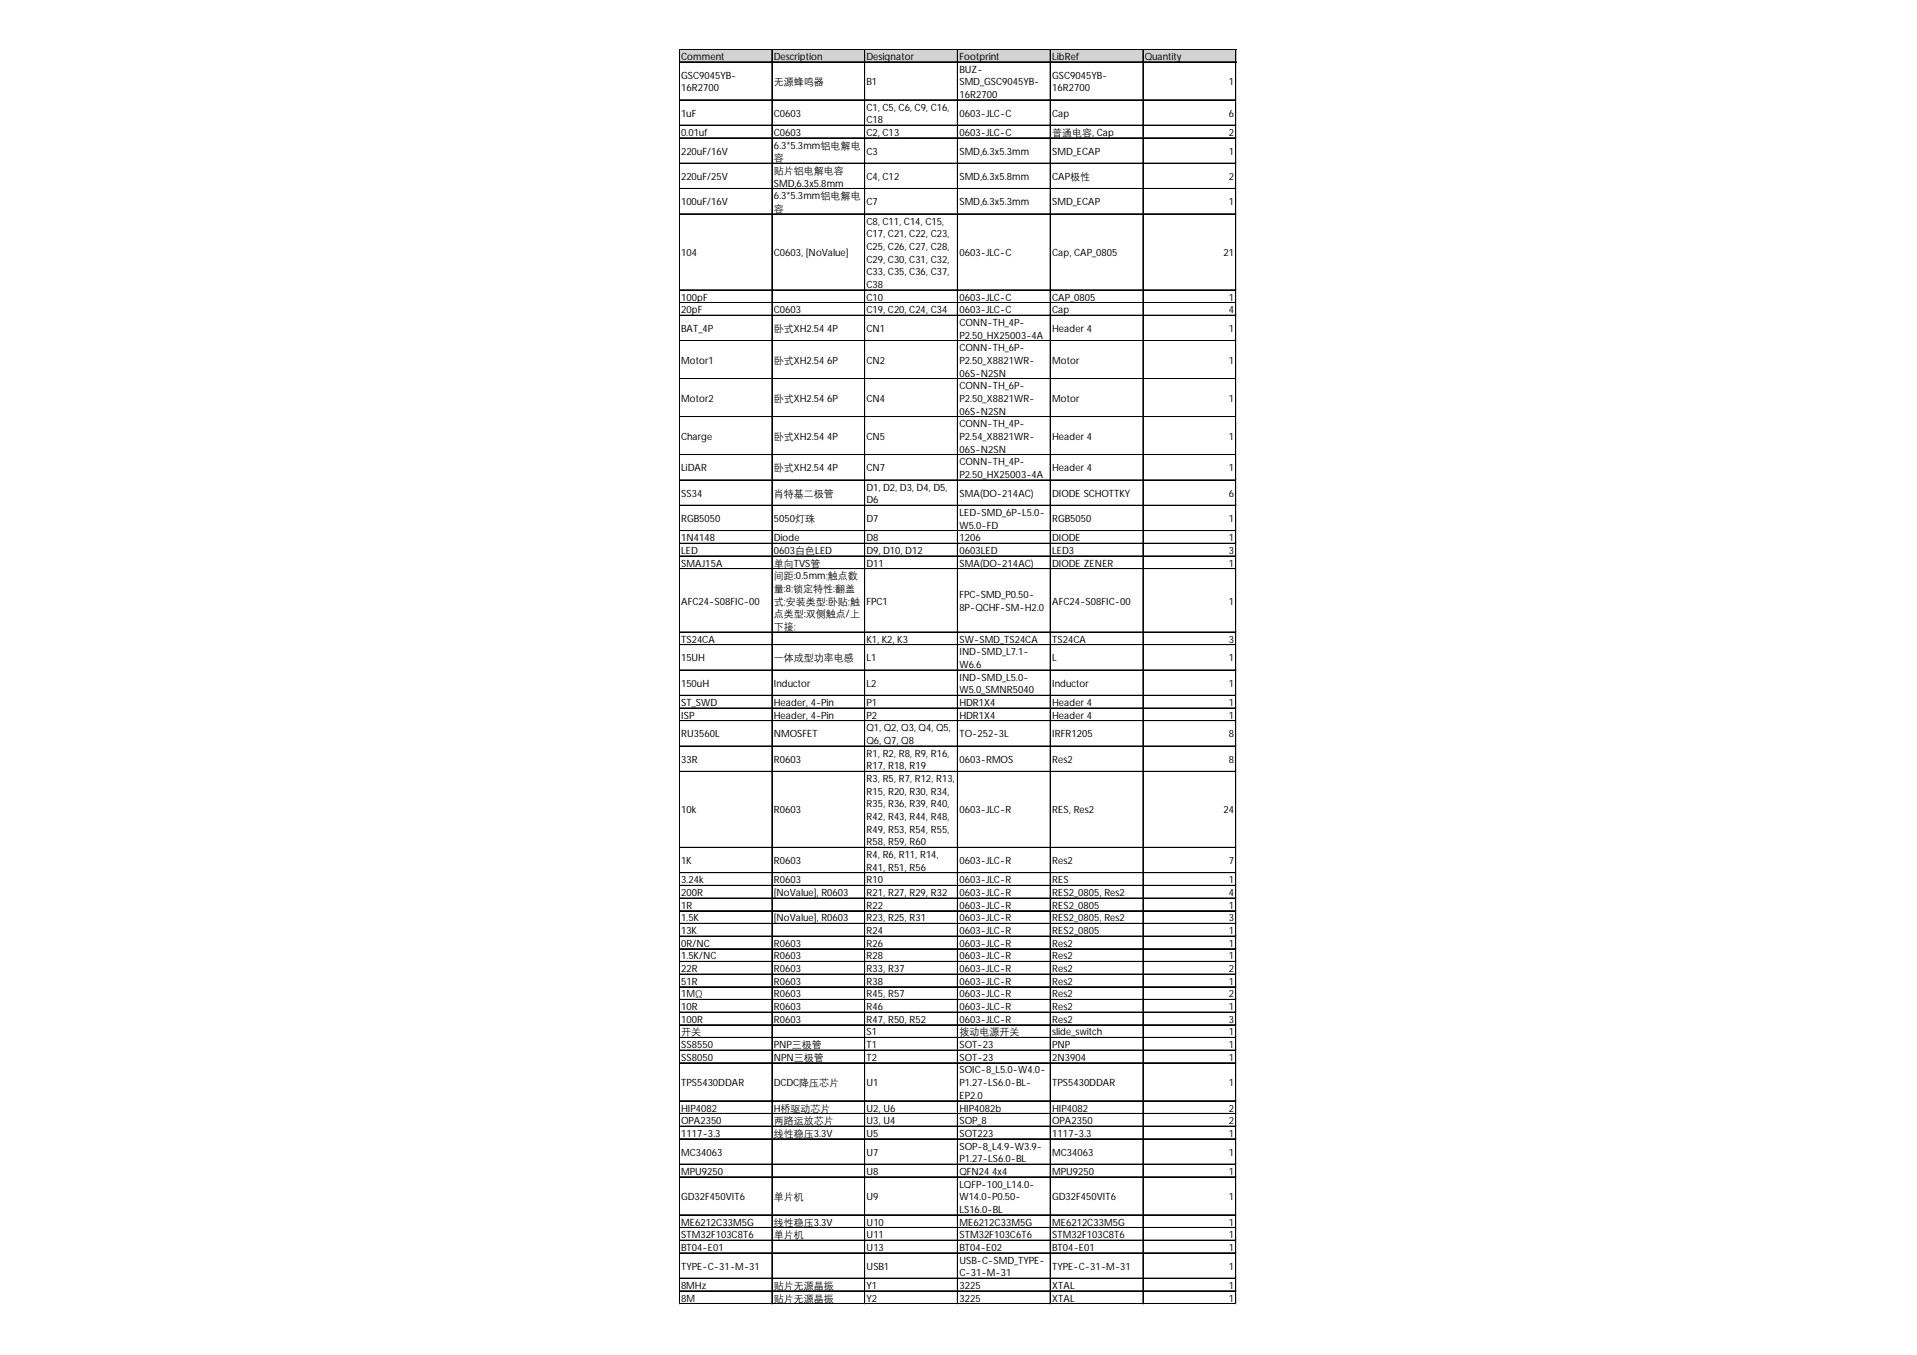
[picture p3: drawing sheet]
<svg xmlns="http://www.w3.org/2000/svg" width="297mm" height="210mm" viewBox="0 0 297 210" stroke-linecap="round" stroke-linejoin="round" font-family="sans-serif">
<defs><g id="words">
<g font-size="1.5">
<text x="105.5" y="9.3">Comment</text>
<text x="119.9" y="9.3">Description</text>
<text x="134.3" y="9.3">Designator</text>
<text x="148.7" y="9.3">Footprint</text>
<text x="148.7" y="11.2">BUZ-</text>
<text x="163" y="9.3">LibRef</text>
<text x="177.4" y="9.3">Quantity</text>
<text x="105.5" y="12.2">GSC9045YB-</text>
<text x="105.5" y="14.1">16R2700</text>
<text x="119.9" y="13.2">无源蜂鸣器</text>
<text x="134.3" y="13.2">B1</text>
<text x="134.3" y="17.1">C1, C5, C6, C9, C16,</text>
<text x="148.7" y="13.2">SMD_GSC9045YB-</text>
<text x="148.7" y="15.2">16R2700</text>
<text x="163" y="12.2">GSC9045YB-</text>
<text x="163" y="14.1">16R2700</text>
<text x="190.4" y="13.2">1</text>
<text x="105.5" y="18.1">1uF</text>
<text x="105.5" y="21">0.01uf</text>
<text x="105.5" y="23.9">220uF/16V</text>
<text x="119.9" y="18.1">C0603</text>
<text x="119.9" y="21">C0603</text>
<text x="119.9" y="23">6.3*5.3mm铝电解电</text>
<text x="134.3" y="19.1">C18</text>
<text x="134.3" y="21">C2, C13</text>
<text x="134.3" y="23.9">C3</text>
<text x="148.7" y="18.1">0603-JLC-C</text>
<text x="148.7" y="21">0603-JLC-C</text>
<text x="148.7" y="23.9">SMD,6.3x5.3mm</text>
<text x="163" y="18.1">Cap</text>
<text x="163" y="21">普通电容, Cap</text>
<text x="163" y="23.9">SMD_ECAP</text>
<text x="190.4" y="18.1">6</text>
<text x="190.4" y="21">2</text>
<text x="190.4" y="23.9">1</text>
<text x="105.5" y="27.9">220uF/25V</text>
<text x="119.9" y="25">容</text>
<text x="119.9" y="26.9">贴片铝电解电容</text>
<text x="119.9" y="28.9">SMD,6.3x5.8mm</text>
<text x="134.3" y="27.9">C4, C12</text>
<text x="148.7" y="27.9">SMD,6.3x5.8mm</text>
<text x="163" y="27.9">CAP极性</text>
<text x="190.4" y="27.9">2</text>
<text x="105.5" y="31.8">100uF/16V</text>
<text x="119.9" y="30.9">6.3*5.3mm铝电解电</text>
<text x="119.9" y="32.8">容</text>
<text x="134.3" y="31.8">C7</text>
<text x="134.3" y="34.8">C8, C11, C14, C15,</text>
<text x="148.7" y="31.8">SMD,6.3x5.3mm</text>
<text x="163" y="31.8">SMD_ECAP</text>
<text x="190.4" y="31.8">1</text>
<text x="105.5" y="39.6">104</text>
<text x="119.9" y="39.6">C0603, [NoValue]</text>
<text x="134.3" y="36.8">C17, C21, C22, C23,</text>
<text x="134.3" y="38.7">C25, C26, C27, C28,</text>
<text x="134.3" y="40.7">C29, C30, C31, C32,</text>
<text x="148.7" y="39.6">0603-JLC-C</text>
<text x="163" y="39.6">Cap, CAP_0805</text>
<text x="189.6" y="39.6">21</text>
<text x="105.5" y="46.6">100pF</text>
<text x="134.3" y="42.6">C33, C35, C36, C37,</text>
<text x="134.3" y="44.6">C38</text>
<text x="134.3" y="46.6">C10</text>
<text x="148.7" y="46.6">0603-JLC-C</text>
<text x="163" y="46.6">CAP_0805</text>
<text x="190.4" y="46.6">1</text>
<text x="105.5" y="48.5">20pF</text>
<text x="105.5" y="51.4">BAT_4P</text>
<text x="119.9" y="48.5">C0603</text>
<text x="119.9" y="51.4">卧式XH2.54 4P</text>
<text x="134.3" y="48.5">C19, C20, C24, C34</text>
<text x="134.3" y="51.4">CN1</text>
<text x="148.7" y="48.5">0603-JLC-C</text>
<text x="148.7" y="50.5">CONN-TH_4P-</text>
<text x="148.7" y="52.5">P2.50_HX25003-4A</text>
<text x="163" y="48.5">Cap</text>
<text x="163" y="51.4">Header 4</text>
<text x="190.4" y="48.5">4</text>
<text x="190.4" y="51.4">1</text>
<text x="105.5" y="56.4">Motor1</text>
<text x="119.9" y="56.4">卧式XH2.54 6P</text>
<text x="134.3" y="56.4">CN2</text>
<text x="148.7" y="54.4">CONN-TH_6P-</text>
<text x="148.7" y="56.4">P2.50_X8821WR-</text>
<text x="148.7" y="58.3">06S-N2SN</text>
<text x="163" y="56.4">Motor</text>
<text x="190.4" y="56.4">1</text>
<text x="105.5" y="62.3">Motor2</text>
<text x="119.9" y="62.3">卧式XH2.54 6P</text>
<text x="134.3" y="62.3">CN4</text>
<text x="148.7" y="60.3">CONN-TH_6P-</text>
<text x="148.7" y="62.3">P2.50_X8821WR-</text>
<text x="148.7" y="64.2">06S-N2SN</text>
<text x="163" y="62.3">Motor</text>
<text x="190.4" y="62.3">1</text>
<text x="105.5" y="68.2">Charge</text>
<text x="119.9" y="68.2">卧式XH2.54 4P</text>
<text x="134.3" y="68.2">CN5</text>
<text x="148.7" y="66.2">CONN-TH_4P-</text>
<text x="148.7" y="68.2">P2.54_X8821WR-</text>
<text x="148.7" y="70.1">06S-N2SN</text>
<text x="163" y="68.2">Header 4</text>
<text x="190.4" y="68.2">1</text>
<text x="105.5" y="73">LiDAR</text>
<text x="105.5" y="76.9">SS34</text>
<text x="119.9" y="73">卧式XH2.54 4P</text>
<text x="119.9" y="76.9">肖特基二极管</text>
<text x="134.3" y="73">CN7</text>
<text x="134.3" y="76">D1, D2, D3, D4, D5,</text>
<text x="134.3" y="78">D6</text>
<text x="148.7" y="72.1">CONN-TH_4P-</text>
<text x="148.7" y="74">P2.50_HX25003-4A</text>
<text x="148.7" y="76.9">SMA(DO-214AC)</text>
<text x="163" y="73">Header 4</text>
<text x="163" y="76.9">DIODE SCHOTTKY</text>
<text x="190.4" y="73">1</text>
<text x="190.4" y="76.9">6</text>
<text x="105.5" y="80.9">RGB5050</text>
<text x="105.5" y="83.9">1N4148</text>
<text x="119.9" y="80.9">5050灯珠</text>
<text x="119.9" y="83.9">Diode</text>
<text x="134.3" y="80.9">D7</text>
<text x="134.3" y="83.9">D8</text>
<text x="148.7" y="79.9">LED-SMD_6P-L5.0-</text>
<text x="148.7" y="81.9">W5.0-FD</text>
<text x="148.7" y="83.9">1206</text>
<text x="163" y="80.9">RGB5050</text>
<text x="163" y="83.9">DIODE</text>
<text x="190.4" y="80.9">1</text>
<text x="190.4" y="83.9">1</text>
<text x="105.5" y="85.8">LED</text>
<text x="105.5" y="87.8">SMAJ15A</text>
<text x="119.9" y="85.8">0603白色LED</text>
<text x="119.9" y="87.8">单向TVS管</text>
<text x="119.9" y="89.7">间距:0.5mm;触点数</text>
<text x="134.3" y="85.8">D9, D10, D12</text>
<text x="134.3" y="87.8">D11</text>
<text x="148.7" y="85.8">0603LED</text>
<text x="148.7" y="87.8">SMA(DO-214AC)</text>
<text x="163" y="85.8">LED3</text>
<text x="163" y="87.8">DIODE ZENER</text>
<text x="190.4" y="85.8">3</text>
<text x="190.4" y="87.8">1</text>
<text x="105.5" y="93.7">AFC24-S08FIC-00</text>
<text x="119.9" y="91.7">量:8;锁定特性:翻盖</text>
<text x="119.9" y="93.7">式;安装类型:卧贴;触</text>
<text x="119.9" y="95.6">点类型:双侧触点/上</text>
<text x="134.3" y="93.7">FPC1</text>
<text x="148.7" y="92.6">FPC-SMD_P0.50-</text>
<text x="148.7" y="94.6">8P-QCHF-SM-H2.0</text>
<text x="163" y="93.7">AFC24-S08FIC-00</text>
<text x="190.4" y="93.7">1</text>
<text x="105.5" y="99.6">TS24CA</text>
<text x="119.9" y="97.6">下接;</text>
<text x="134.3" y="99.6">K1, K2, K3</text>
<text x="148.7" y="99.6">SW-SMD_TS24CA</text>
<text x="148.7" y="101.5">IND-SMD_L7.1-</text>
<text x="163" y="99.6">TS24CA</text>
<text x="190.4" y="99.6">3</text>
<text x="105.5" y="102.5">15UH</text>
<text x="105.5" y="106.4">150uH</text>
<text x="119.9" y="102.5">一体成型功率电感</text>
<text x="119.9" y="106.4">Inductor</text>
<text x="134.3" y="102.5">L1</text>
<text x="134.3" y="106.4">L2</text>
<text x="148.7" y="103.5">W6.6</text>
<text x="148.7" y="105.4">IND-SMD_L5.0-</text>
<text x="148.7" y="107.4">W5.0_SMNR5040</text>
<text x="163" y="102.5">L</text>
<text x="163" y="106.4">Inductor</text>
<text x="190.4" y="102.5">1</text>
<text x="190.4" y="106.4">1</text>
<text x="105.5" y="109.4">ST_SWD</text>
<text x="105.5" y="111.3">ISP</text>
<text x="119.9" y="109.4">Header, 4-Pin</text>
<text x="119.9" y="111.3">Header, 4-Pin</text>
<text x="134.3" y="109.4">P1</text>
<text x="134.3" y="111.3">P2</text>
<text x="134.3" y="113.3">Q1, Q2, Q3, Q4, Q5,</text>
<text x="148.7" y="109.4">HDR1X4</text>
<text x="148.7" y="111.3">HDR1X4</text>
<text x="163" y="109.4">Header 4</text>
<text x="163" y="111.3">Header 4</text>
<text x="190.4" y="109.4">1</text>
<text x="190.4" y="111.3">1</text>
<text x="105.5" y="114.2">RU3560L</text>
<text x="105.5" y="118.2">33R</text>
<text x="119.9" y="114.2">NMOSFET</text>
<text x="119.9" y="118.2">R0603</text>
<text x="134.3" y="115.3">Q6, Q7, Q8</text>
<text x="134.3" y="117.2">R1, R2, R8, R9, R16,</text>
<text x="134.3" y="119.2">R17, R18, R19</text>
<text x="148.7" y="114.2">TO-252-3L</text>
<text x="148.7" y="118.2">0603-RMOS</text>
<text x="163" y="114.2">IRFR1205</text>
<text x="163" y="118.2">Res2</text>
<text x="190.4" y="114.2">8</text>
<text x="190.4" y="118.2">8</text>
<text x="134.3" y="121.2">R3, R5, R7, R12, R13,</text>
<text x="134.3" y="123.1">R15, R20, R30, R34,</text>
<text x="134.3" y="125.1">R35, R36, R39, R40,</text>
<text x="105.5" y="126">10k</text>
<text x="119.9" y="126">R0603</text>
<text x="134.3" y="127">R42, R43, R44, R48,</text>
<text x="134.3" y="129">R49, R53, R54, R55,</text>
<text x="134.3" y="131">R58, R59, R60</text>
<text x="148.7" y="126">0603-JLC-R</text>
<text x="163" y="126">RES, Res2</text>
<text x="189.6" y="126">24</text>
<text x="105.5" y="133.9">1K</text>
<text x="105.5" y="136.9">3.24k</text>
<text x="119.9" y="133.9">R0603</text>
<text x="119.9" y="136.9">R0603</text>
<text x="134.3" y="132.9">R4, R6, R11, R14,</text>
<text x="134.3" y="134.9">R41, R51, R56</text>
<text x="134.3" y="136.9">R10</text>
<text x="148.7" y="133.9">0603-JLC-R</text>
<text x="148.7" y="136.9">0603-JLC-R</text>
<text x="163" y="133.9">Res2</text>
<text x="163" y="136.9">RES</text>
<text x="190.4" y="133.9">7</text>
<text x="190.4" y="136.9">1</text>
<text x="105.5" y="138.8">200R</text>
<text x="105.5" y="140.8">1R</text>
<text x="105.5" y="142.7">1.5K</text>
<text x="119.9" y="138.8">[NoValue], R0603</text>
<text x="119.9" y="142.7">[NoValue], R0603</text>
<text x="134.3" y="138.8">R21, R27, R29, R32</text>
<text x="134.3" y="140.8">R22</text>
<text x="134.3" y="142.7">R23, R25, R31</text>
<text x="148.7" y="138.8">0603-JLC-R</text>
<text x="148.7" y="140.8">0603-JLC-R</text>
<text x="148.7" y="142.7">0603-JLC-R</text>
<text x="163" y="138.8">RES2_0805, Res2</text>
<text x="163" y="140.8">RES2_0805</text>
<text x="163" y="142.7">RES2_0805, Res2</text>
<text x="190.4" y="138.8">4</text>
<text x="190.4" y="140.8">1</text>
<text x="190.4" y="142.7">3</text>
<text x="105.5" y="144.7">13K</text>
<text x="105.5" y="146.7">0R/NC</text>
<text x="105.5" y="148.6">1.5K/NC</text>
<text x="119.9" y="146.7">R0603</text>
<text x="119.9" y="148.6">R0603</text>
<text x="134.3" y="144.7">R24</text>
<text x="134.3" y="146.7">R26</text>
<text x="134.3" y="148.6">R28</text>
<text x="148.7" y="144.7">0603-JLC-R</text>
<text x="148.7" y="146.7">0603-JLC-R</text>
<text x="148.7" y="148.6">0603-JLC-R</text>
<text x="163" y="144.7">RES2_0805</text>
<text x="163" y="146.7">Res2</text>
<text x="163" y="148.6">Res2</text>
<text x="190.4" y="144.7">1</text>
<text x="190.4" y="146.7">1</text>
<text x="190.4" y="148.6">1</text>
<text x="105.5" y="150.6">22R</text>
<text x="105.5" y="152.6">51R</text>
<text x="105.5" y="154.5">1MΩ</text>
<text x="119.9" y="150.6">R0603</text>
<text x="119.9" y="152.6">R0603</text>
<text x="119.9" y="154.5">R0603</text>
<text x="134.3" y="150.6">R33, R37</text>
<text x="134.3" y="152.6">R38</text>
<text x="134.3" y="154.5">R45, R57</text>
<text x="148.7" y="150.6">0603-JLC-R</text>
<text x="148.7" y="152.6">0603-JLC-R</text>
<text x="148.7" y="154.5">0603-JLC-R</text>
<text x="163" y="150.6">Res2</text>
<text x="163" y="152.6">Res2</text>
<text x="163" y="154.5">Res2</text>
<text x="190.4" y="150.6">2</text>
<text x="190.4" y="152.6">1</text>
<text x="190.4" y="154.5">2</text>
<text x="105.5" y="156.5">10R</text>
<text x="105.5" y="158.4">100R</text>
<text x="105.5" y="160.4">开关</text>
<text x="119.9" y="156.5">R0603</text>
<text x="119.9" y="158.4">R0603</text>
<text x="134.3" y="156.5">R46</text>
<text x="134.3" y="158.4">R47, R50, R52</text>
<text x="134.3" y="160.4">S1</text>
<text x="148.7" y="156.5">0603-JLC-R</text>
<text x="148.7" y="158.4">0603-JLC-R</text>
<text x="148.7" y="160.4">拨动电源开关</text>
<text x="163" y="156.5">Res2</text>
<text x="163" y="158.4">Res2</text>
<text x="163" y="160.4">slide_switch</text>
<text x="190.4" y="156.5">1</text>
<text x="190.4" y="158.4">3</text>
<text x="190.4" y="160.4">1</text>
<text x="105.5" y="162.4">SS8550</text>
<text x="105.5" y="164.3">SS8050</text>
<text x="119.9" y="162.4">PNP三极管</text>
<text x="119.9" y="164.3">NPN三极管</text>
<text x="134.3" y="162.4">T1</text>
<text x="134.3" y="164.3">T2</text>
<text x="148.7" y="162.4">SOT-23</text>
<text x="148.7" y="164.3">SOT-23</text>
<text x="148.7" y="166.3">SOIC-8_L5.0-W4.0-</text>
<text x="163" y="162.4">PNP</text>
<text x="163" y="164.3">2N3904</text>
<text x="190.4" y="162.4">1</text>
<text x="190.4" y="164.3">1</text>
<text x="105.5" y="168.3">TPS5430DDAR</text>
<text x="105.5" y="172.2">HIP4082</text>
<text x="119.9" y="168.3">DCDC降压芯片</text>
<text x="119.9" y="172.2">H桥驱动芯片</text>
<text x="134.3" y="168.3">U1</text>
<text x="134.3" y="172.2">U2, U6</text>
<text x="148.7" y="168.3">P1.27-LS6.0-BL-</text>
<text x="148.7" y="170.2">EP2.0</text>
<text x="148.7" y="172.2">HIP4082b</text>
<text x="163" y="168.3">TPS5430DDAR</text>
<text x="163" y="172.2">HIP4082</text>
<text x="190.4" y="168.3">1</text>
<text x="190.4" y="172.2">2</text>
<text x="105.5" y="174.1">OPA2350</text>
<text x="105.5" y="176.1">1117-3.3</text>
<text x="105.5" y="179">MC34063</text>
<text x="119.9" y="174.1">两路运放芯片</text>
<text x="119.9" y="176.1">线性稳压3.3V</text>
<text x="134.3" y="174.1">U3, U4</text>
<text x="134.3" y="176.1">U5</text>
<text x="134.3" y="179">U7</text>
<text x="148.7" y="174.1">SOP_8</text>
<text x="148.7" y="176.1">SOT223</text>
<text x="148.7" y="178.1">SOP-8_L4.9-W3.9-</text>
<text x="163" y="174.1">OPA2350</text>
<text x="163" y="176.1">1117-3.3</text>
<text x="163" y="179">MC34063</text>
<text x="190.4" y="174.1">2</text>
<text x="190.4" y="176.1">1</text>
<text x="190.4" y="179">1</text>
<text x="105.5" y="182">MPU9250</text>
<text x="105.5" y="185.9">GD32F450VIT6</text>
<text x="119.9" y="185.9">单片机</text>
<text x="134.3" y="182">U8</text>
<text x="134.3" y="185.9">U9</text>
<text x="148.7" y="180">P1.27-LS6.0-BL</text>
<text x="148.7" y="182">QFN24 4x4</text>
<text x="148.7" y="184">LQFP-100_L14.0-</text>
<text x="148.7" y="185.9">W14.0-P0.50-</text>
<text x="163" y="182">MPU9250</text>
<text x="163" y="185.9">GD32F450VIT6</text>
<text x="190.4" y="182">1</text>
<text x="190.4" y="185.9">1</text>
<text x="105.5" y="189.8">ME6212C33M5G</text>
<text x="105.5" y="191.8">STM32F103C8T6</text>
<text x="119.9" y="189.8">线性稳压3.3V</text>
<text x="119.9" y="191.8">单片机</text>
<text x="134.3" y="189.8">U10</text>
<text x="134.3" y="191.8">U11</text>
<text x="148.7" y="187.9">LS16.0-BL</text>
<text x="148.7" y="189.8">ME6212C33M5G</text>
<text x="148.7" y="191.8">STM32F103C6T6</text>
<text x="163" y="189.8">ME6212C33M5G</text>
<text x="163" y="191.8">STM32F103C8T6</text>
<text x="190.4" y="189.8">1</text>
<text x="190.4" y="191.8">1</text>
<text x="105.5" y="193.8">BT04-E01</text>
<text x="105.5" y="196.7">TYPE-C-31-M-31</text>
<text x="134.3" y="193.8">U13</text>
<text x="134.3" y="196.7">USB1</text>
<text x="148.7" y="193.8">BT04-E02</text>
<text x="148.7" y="195.7">USB-C-SMD_TYPE-</text>
<text x="148.7" y="197.7">C-31-M-31</text>
<text x="163" y="193.8">BT04-E01</text>
<text x="163" y="196.7">TYPE-C-31-M-31</text>
<text x="190.4" y="193.8">1</text>
<text x="190.4" y="196.7">1</text>
<text x="105.5" y="199.7">8MHz</text>
<text x="105.5" y="201.6">8M</text>
<text x="119.9" y="199.7">贴片无源晶振</text>
<text x="119.9" y="201.6">贴片无源晶振</text>
<text x="134.3" y="199.7">Y1</text>
<text x="134.3" y="201.6">Y2</text>
<text x="148.7" y="199.7">3225</text>
<text x="148.7" y="201.6">3225</text>
<text x="163" y="199.7">XTAL</text>
<text x="163" y="201.6">XTAL</text>
<text x="190.4" y="199.7">1</text>
<text x="190.4" y="201.6">1</text>
</g>
</g></defs>
<path d="M105.3 7.7h86.3v2h-86.3z" fill="#d3d3d3"/>
<g fill="none" stroke="#000" stroke-width=".15">
<path d="M105.2 7.6v194.4M105.3 7.6v194.4M105.3 7.6h86.3M105.3 7.7h86.3M105.3 9.6h86.3M105.3 15.5h86.3M105.3 19.4h86.3M119.6 7.7v194.3M119.7 7.7v194.3M134 7.7v194.3M148.3 7.7v194.3M148.4 7.7v194.3"/>
<path d="M162.7 7.7v194.3M162.8 7.7v194.3M177.1 7.7v194.3M191.5 7.7v194.3M105.3 21.3h86.3M105.3 21.4h86.3M105.3 25.3h86.3M105.3 29.2h86.3M105.3 33.1h86.3M105.3 33.2h86.3M105.3 44.9h86.3M105.3 46.9h86.3"/>
<path d="M105.3 48.8h86.3M105.3 48.9h86.3M105.3 52.7h86.3M105.3 52.8h86.3M105.3 58.6h86.3M105.3 58.7h86.3M105.3 64.5h86.3M105.3 64.6h86.3M105.3 70.4h86.3M105.3 70.5h86.3M105.3 74.3h86.3M105.3 74.4h86.3"/>
<path d="M105.3 78.3h86.3M105.3 82.2h86.3M105.3 84.2h86.3M105.3 86.1h86.3M105.3 86.2h86.3M105.3 88.1h86.3M105.3 97.9h86.3M105.3 99.9h86.3M105.3 103.8h86.3M105.3 107.7h86.3M105.3 107.8h86.3M105.3 109.7h86.3"/>
<path d="M105.3 111.6h86.3M105.3 111.7h86.3M105.3 115.6h86.3M105.3 119.5h86.3M105.3 131.3h86.3M105.3 135.2h86.3M105.3 137.1h86.3M105.3 137.2h86.3M105.3 139.1h86.3M105.3 139.2h86.3M105.3 141.1h86.3M105.3 143h86.3"/>
<path d="M105.3 143.1h86.3M105.3 145h86.3M105.3 145.1h86.3M105.3 147h86.3M105.3 148.9h86.3M105.3 149h86.3M105.3 150.9h86.3M105.3 152.8h86.3M105.3 152.9h86.3M105.3 154.8h86.3M105.3 154.9h86.3M105.3 156.8h86.3"/>
<path d="M105.3 158.7h86.3M105.3 158.8h86.3M105.3 160.7h86.3M105.3 160.8h86.3M105.3 162.7h86.3M105.3 164.6h86.3M105.3 164.7h86.3M105.3 170.5h86.3M105.3 170.6h86.3M105.3 172.5h86.3M105.3 174.4h86.3M105.3 174.5h86.3"/>
<path d="M105.3 176.4h86.3M105.3 176.5h86.3M105.3 180.3h86.3M105.3 180.4h86.3M105.3 182.3h86.3M105.3 188.2h86.3M105.3 190.1h86.3M105.3 190.2h86.3M105.3 192.1h86.3M105.3 192.2h86.3M105.3 194.1h86.3M105.3 198h86.3"/>
<path d="M105.3 200h86.3M105.3 201.9h86.3M105.3 202h86.3"/>
</g>
<path d="M105.2 202v.1" fill="none" stroke="#d4d4d4" stroke-width=".15"/>
<path d="M105.2 202l.1 .1z" fill="#d4d4d4"/>
<path d="M119.6 202v.1" fill="none" stroke="#d4d4d4" stroke-width=".15"/>
<path d="M119.6 202l.1 .1z" fill="#d4d4d4"/>
<path d="M134 202v.1" fill="none" stroke="#d4d4d4" stroke-width=".15"/>
<path d="M134 202l.1 .1z" fill="#d4d4d4"/>
<path d="M148.3 202v.1" fill="none" stroke="#d4d4d4" stroke-width=".15"/>
<path d="M148.3 202l.1 .1z" fill="#d4d4d4"/>
<path d="M162.7 202v.1" fill="none" stroke="#d4d4d4" stroke-width=".15"/>
<path d="M162.7 202l.1 .1z" fill="#d4d4d4"/>
<path d="M177.1 202v.1" fill="none" stroke="#d4d4d4" stroke-width=".15"/>
<path d="M177.1 202l.1 .1z" fill="#d4d4d4"/>
<path d="M191.5 202v.1" fill="none" stroke="#d4d4d4" stroke-width=".15"/>
<path d="M191.5 202l.1 .1z" fill="#d4d4d4"/>
<path d="M191.6 15.5h.1" fill="none" stroke="#d4d4d4" stroke-width=".15"/>
<path d="M191.6 15.5v.1z" fill="#d4d4d4"/>
<path d="M191.6 19.4h.1" fill="none" stroke="#d4d4d4" stroke-width=".15"/>
<path d="M191.6 19.4v.1z" fill="#d4d4d4"/>
<path d="M191.6 21.3h.1" fill="none" stroke="#d4d4d4" stroke-width=".15"/>
<path d="M191.6 21.3v.1z" fill="#d4d4d4"/>
<path d="M191.6 25.3h.1" fill="none" stroke="#d4d4d4" stroke-width=".15"/>
<path d="M191.6 25.3v.1z" fill="#d4d4d4"/>
<path d="M191.6 29.2h.1" fill="none" stroke="#d4d4d4" stroke-width=".15"/>
<path d="M191.6 29.2v.1z" fill="#d4d4d4"/>
<path d="M191.6 33.1h.1" fill="none" stroke="#d4d4d4" stroke-width=".15"/>
<path d="M191.6 33.1v.1z" fill="#d4d4d4"/>
<path d="M191.6 44.9h.1" fill="none" stroke="#d4d4d4" stroke-width=".15"/>
<path d="M191.6 44.9v.1z" fill="#d4d4d4"/>
<path d="M191.6 46.9h.1" fill="none" stroke="#d4d4d4" stroke-width=".15"/>
<path d="M191.6 46.9v.1z" fill="#d4d4d4"/>
<path d="M191.6 48.8h.1" fill="none" stroke="#d4d4d4" stroke-width=".15"/>
<path d="M191.6 48.8v.1z" fill="#d4d4d4"/>
<path d="M191.6 52.7h.1" fill="none" stroke="#d4d4d4" stroke-width=".15"/>
<path d="M191.6 52.7v.2z" fill="#d4d4d4"/>
<path d="M191.6 58.6h.1" fill="none" stroke="#d4d4d4" stroke-width=".15"/>
<path d="M191.6 58.6v.1z" fill="#d4d4d4"/>
<path d="M191.6 64.5h.1" fill="none" stroke="#d4d4d4" stroke-width=".15"/>
<path d="M191.6 64.5v.1z" fill="#d4d4d4"/>
<path d="M191.6 70.4h.1" fill="none" stroke="#d4d4d4" stroke-width=".15"/>
<path d="M191.6 70.4v.1z" fill="#d4d4d4"/>
<path d="M191.6 74.3h.1" fill="none" stroke="#d4d4d4" stroke-width=".15"/>
<path d="M191.6 74.3v.1z" fill="#d4d4d4"/>
<path d="M191.6 78.3h.1" fill="none" stroke="#d4d4d4" stroke-width=".15"/>
<path d="M191.6 78.3v.1z" fill="#d4d4d4"/>
<path d="M191.6 82.2h.1" fill="none" stroke="#d4d4d4" stroke-width=".15"/>
<path d="M191.6 82.2v.1z" fill="#d4d4d4"/>
<path d="M191.6 84.2h.1" fill="none" stroke="#d4d4d4" stroke-width=".15"/>
<path d="M191.6 84.2v.1z" fill="#d4d4d4"/>
<path d="M191.6 86.1h.1" fill="none" stroke="#d4d4d4" stroke-width=".15"/>
<path d="M191.6 86.1v.1z" fill="#d4d4d4"/>
<path d="M191.6 88.1h.1" fill="none" stroke="#d4d4d4" stroke-width=".15"/>
<path d="M191.6 88.1v.1z" fill="#d4d4d4"/>
<path d="M191.6 97.9h.1" fill="none" stroke="#d4d4d4" stroke-width=".15"/>
<path d="M191.6 97.9v.1z" fill="#d4d4d4"/>
<path d="M191.6 99.9h.1" fill="none" stroke="#d4d4d4" stroke-width=".15"/>
<path d="M191.6 99.9v.1z" fill="#d4d4d4"/>
<path d="M191.6 103.8h.1" fill="none" stroke="#d4d4d4" stroke-width=".15"/>
<path d="M191.6 103.8v.1z" fill="#d4d4d4"/>
<path d="M191.6 107.7h.1" fill="none" stroke="#d4d4d4" stroke-width=".15"/>
<path d="M191.6 107.7v.1z" fill="#d4d4d4"/>
<path d="M191.6 109.7h.1" fill="none" stroke="#d4d4d4" stroke-width=".15"/>
<path d="M191.6 109.7v.1z" fill="#d4d4d4"/>
<path d="M191.6 111.6h.1" fill="none" stroke="#d4d4d4" stroke-width=".15"/>
<path d="M191.6 111.6v.1z" fill="#d4d4d4"/>
<path d="M191.6 115.6h.1" fill="none" stroke="#d4d4d4" stroke-width=".15"/>
<path d="M191.6 115.6v.1z" fill="#d4d4d4"/>
<path d="M191.6 119.5h.1" fill="none" stroke="#d4d4d4" stroke-width=".15"/>
<path d="M191.6 119.5v.1z" fill="#d4d4d4"/>
<path d="M191.6 131.3h.1" fill="none" stroke="#d4d4d4" stroke-width=".15"/>
<path d="M191.6 131.3v.1z" fill="#d4d4d4"/>
<path d="M191.6 135.2h.1" fill="none" stroke="#d4d4d4" stroke-width=".15"/>
<path d="M191.6 135.2v.1z" fill="#d4d4d4"/>
<path d="M191.6 137.1h.1" fill="none" stroke="#d4d4d4" stroke-width=".15"/>
<path d="M191.6 137.1v.2z" fill="#d4d4d4"/>
<path d="M191.6 139.1h.1" fill="none" stroke="#d4d4d4" stroke-width=".15"/>
<path d="M191.6 139.1v.1z" fill="#d4d4d4"/>
<path d="M191.6 141.1h.1" fill="none" stroke="#d4d4d4" stroke-width=".15"/>
<path d="M191.6 141.1v.1z" fill="#d4d4d4"/>
<path d="M191.6 143h.1" fill="none" stroke="#d4d4d4" stroke-width=".15"/>
<path d="M191.6 143v.1z" fill="#d4d4d4"/>
<path d="M191.6 145h.1" fill="none" stroke="#d4d4d4" stroke-width=".15"/>
<path d="M191.6 145v.1z" fill="#d4d4d4"/>
<path d="M191.6 147h.1" fill="none" stroke="#d4d4d4" stroke-width=".15"/>
<path d="M191.6 147v.1z" fill="#d4d4d4"/>
<path d="M191.6 148.9h.1" fill="none" stroke="#d4d4d4" stroke-width=".15"/>
<path d="M191.6 148.9v.1z" fill="#d4d4d4"/>
<path d="M191.6 150.9h.1" fill="none" stroke="#d4d4d4" stroke-width=".15"/>
<path d="M191.6 150.9v.1z" fill="#d4d4d4"/>
<path d="M191.6 152.8h.1" fill="none" stroke="#d4d4d4" stroke-width=".15"/>
<path d="M191.6 152.8v.2z" fill="#d4d4d4"/>
<path d="M191.6 154.8h.1" fill="none" stroke="#d4d4d4" stroke-width=".15"/>
<path d="M191.6 154.8v.1z" fill="#d4d4d4"/>
<path d="M191.6 156.8h.1" fill="none" stroke="#d4d4d4" stroke-width=".15"/>
<path d="M191.6 156.8v.1z" fill="#d4d4d4"/>
<path d="M191.6 158.7h.1" fill="none" stroke="#d4d4d4" stroke-width=".15"/>
<path d="M191.6 158.7v.1z" fill="#d4d4d4"/>
<path d="M191.6 160.7h.1" fill="none" stroke="#d4d4d4" stroke-width=".15"/>
<path d="M191.6 160.7v.1z" fill="#d4d4d4"/>
<path d="M191.6 162.7h.1" fill="none" stroke="#d4d4d4" stroke-width=".15"/>
<path d="M191.6 162.7v.1z" fill="#d4d4d4"/>
<path d="M191.6 164.6h.1" fill="none" stroke="#d4d4d4" stroke-width=".15"/>
<path d="M191.6 164.6v.1z" fill="#d4d4d4"/>
<path d="M191.6 170.5h.1" fill="none" stroke="#d4d4d4" stroke-width=".15"/>
<path d="M191.6 170.5v.1z" fill="#d4d4d4"/>
<path d="M191.6 172.5h.1" fill="none" stroke="#d4d4d4" stroke-width=".15"/>
<path d="M191.6 172.5v.1z" fill="#d4d4d4"/>
<path d="M191.6 174.4h.1" fill="none" stroke="#d4d4d4" stroke-width=".15"/>
<path d="M191.6 174.4v.1z" fill="#d4d4d4"/>
<path d="M191.6 176.4h.1" fill="none" stroke="#d4d4d4" stroke-width=".15"/>
<path d="M191.6 176.4v.1z" fill="#d4d4d4"/>
<path d="M191.6 180.3h.1" fill="none" stroke="#d4d4d4" stroke-width=".15"/>
<path d="M191.6 180.3v.1z" fill="#d4d4d4"/>
<path d="M191.6 182.3h.1" fill="none" stroke="#d4d4d4" stroke-width=".15"/>
<path d="M191.6 182.3v.1z" fill="#d4d4d4"/>
<path d="M191.6 188.2h.1" fill="none" stroke="#d4d4d4" stroke-width=".15"/>
<path d="M191.6 188.2v.1z" fill="#d4d4d4"/>
<path d="M191.6 190.1h.1" fill="none" stroke="#d4d4d4" stroke-width=".15"/>
<path d="M191.6 190.1v.1z" fill="#d4d4d4"/>
<path d="M191.6 192.1h.1" fill="none" stroke="#d4d4d4" stroke-width=".15"/>
<path d="M191.6 192.1v.1z" fill="#d4d4d4"/>
<path d="M191.6 194.1h.1" fill="none" stroke="#d4d4d4" stroke-width=".15"/>
<path d="M191.6 194.1v.1z" fill="#d4d4d4"/>
<path d="M191.6 198h.1" fill="none" stroke="#d4d4d4" stroke-width=".15"/>
<path d="M191.6 198v.1z" fill="#d4d4d4"/>
<path d="M191.6 200h.1" fill="none" stroke="#d4d4d4" stroke-width=".15"/>
<path d="M191.6 200v.1z" fill="#d4d4d4"/>
<path d="M191.6 201.9h.1" fill="none" stroke="#d4d4d4" stroke-width=".15"/>
<path d="M191.6 201.9v.1z" fill="#d4d4d4"/>
<use href="#words"/>
</svg>
